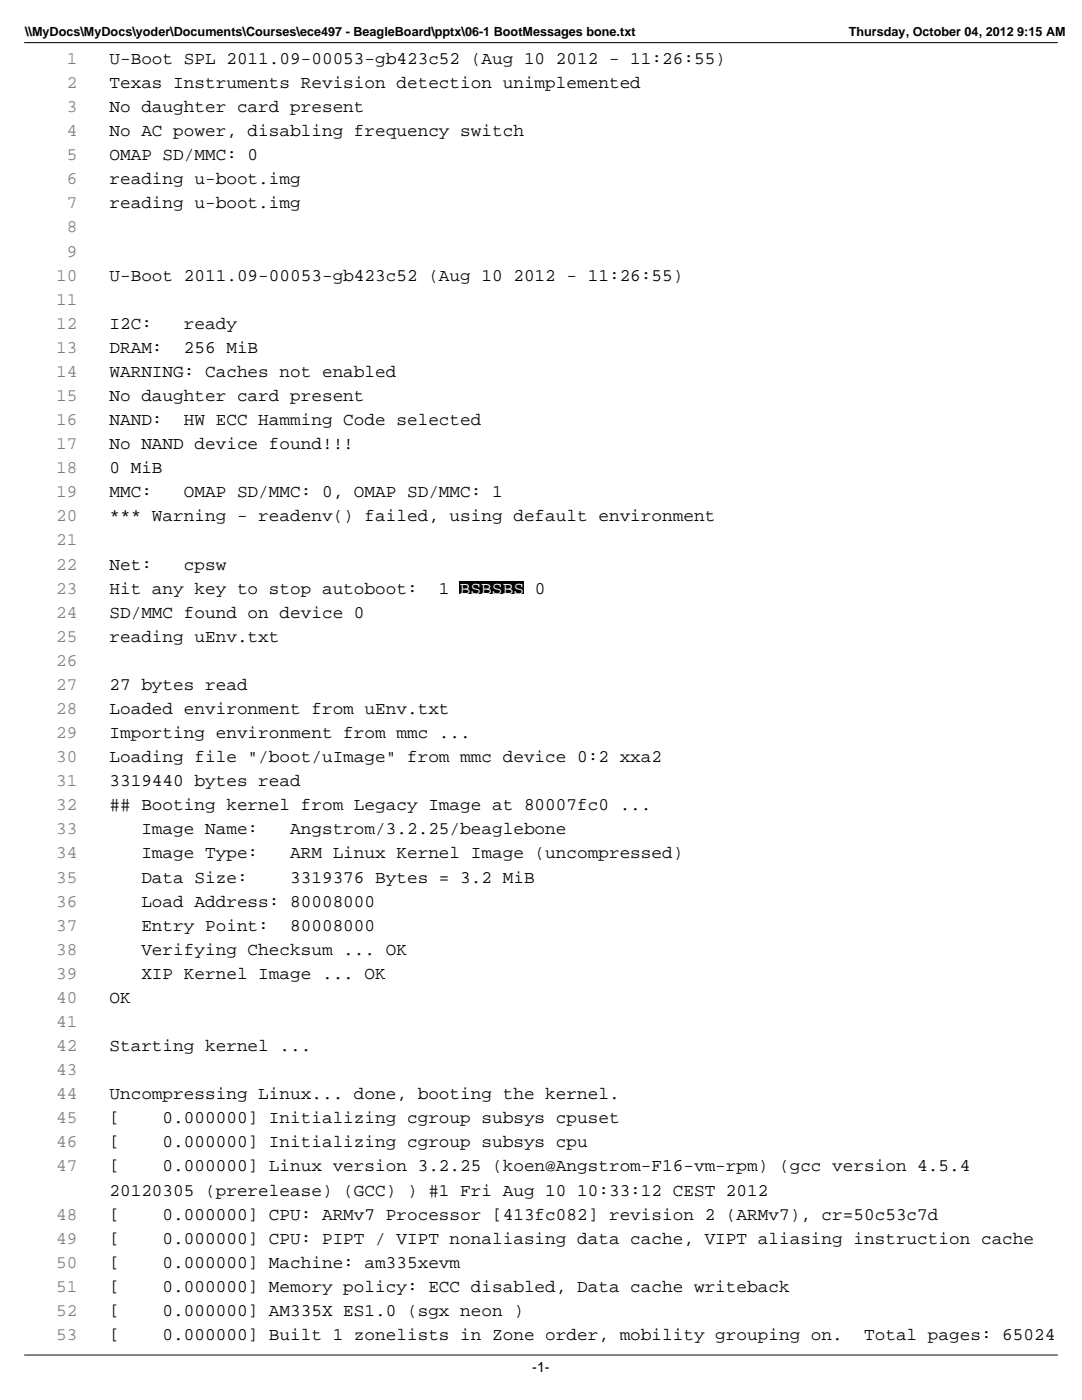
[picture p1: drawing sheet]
<svg xmlns="http://www.w3.org/2000/svg" width="216mm" height="279mm" viewBox="0 0 216 279" stroke-linecap="round" stroke-linejoin="round" font-family="sans-serif">
<defs><g id="words">
<g font-size="3.5" fill="#808080">
<text x="13.4" y="12.8">1</text>
<text x="13.4" y="17.6">2</text>
<text x="13.4" y="22.4">3</text>
<text x="13.4" y="27.2">4</text>
<text x="13.4" y="32">5</text>
<text x="13.4" y="36.8">6</text>
<text x="13.4" y="41.6">7</text>
<text x="13.4" y="46.4">8</text>
<text x="13.4" y="51.2">9</text>
<text x="11.2" y="56">10</text>
<text x="11.2" y="60.8">11</text>
<text x="11.2" y="65.6">12</text>
<text x="11.2" y="70.4">13</text>
<text x="11.2" y="75.2">14</text>
<text x="11.2" y="80">15</text>
<text x="11.2" y="84.8">16</text>
<text x="11.2" y="89.6">17</text>
<text x="11.2" y="94.4">18</text>
<text x="11.2" y="99.3">19</text>
<text x="11.2" y="104.1">20</text>
<text x="11.2" y="108.9">21</text>
<text x="11.2" y="113.7">22</text>
<text x="11.2" y="118.5">23</text>
<text x="11.2" y="123.3">24</text>
<text x="11.2" y="128.1">25</text>
<text x="11.2" y="132.9">26</text>
<text x="11.2" y="137.7">27</text>
<text x="11.2" y="142.5">28</text>
<text x="11.2" y="147.3">29</text>
<text x="11.2" y="152.1">30</text>
<text x="11.2" y="156.9">31</text>
<text x="11.2" y="161.7">32</text>
<text x="11.2" y="166.5">33</text>
<text x="11.2" y="171.3">34</text>
<text x="11.2" y="176.1">35</text>
<text x="11.2" y="180.9">36</text>
<text x="11.2" y="185.7">37</text>
<text x="11.2" y="190.5">38</text>
<text x="11.2" y="195.3">39</text>
<text x="11.2" y="200.2">40</text>
<text x="11.2" y="205">41</text>
<text x="11.2" y="209.8">42</text>
<text x="11.2" y="214.6">43</text>
<text x="11.2" y="219.4">44</text>
<text x="11.2" y="224.2">45</text>
<text x="11.2" y="229">46</text>
<text x="11.2" y="233.8">47</text>
<text x="11.2" y="243.4">48</text>
<text x="11.2" y="248.2">49</text>
<text x="11.2" y="253">50</text>
<text x="11.2" y="257.8">51</text>
<text x="11.2" y="262.6">52</text>
<text x="11.2" y="267.4">53</text>
</g>
<g font-size="3.5">
<text x="21.8" y="12.8">U-Boot SPL 2011.09-00053-gb423c52 (Aug 10 2012 - 11:26:55)</text>
<text x="21.8" y="17.6">Texas Instruments Revision detection unimplemented</text>
<text x="21.8" y="22.4">No daughter card present</text>
<text x="21.8" y="27.2">No AC power, disabling frequency switch</text>
<text x="21.8" y="32">OMAP SD/MMC: 0</text>
<text x="21.8" y="36.8">reading u-boot.img</text>
<text x="21.8" y="41.6">reading u-boot.img</text>
<text x="21.8" y="56">U-Boot 2011.09-00053-gb423c52 (Aug 10 2012 - 11:26:55)</text>
<text x="21.8" y="65.6">I2C:</text>
<text x="36.7" y="65.6">ready</text>
<text x="21.8" y="70.4">DRAM:</text>
<text x="36.7" y="70.4">256 MiB</text>
<text x="21.8" y="75.2">WARNING: Caches not enabled</text>
<text x="21.8" y="80">No daughter card present</text>
<text x="21.8" y="84.8">NAND:</text>
<text x="21.8" y="89.6">No NAND device found!!!</text>
<text x="36.7" y="84.8">HW ECC Hamming Code selected</text>
<text x="21.8" y="94.4">0 MiB</text>
<text x="21.8" y="99.3">MMC:</text>
<text x="36.7" y="99.3">OMAP SD/MMC: 0, OMAP SD/MMC: 1</text>
<text x="21.8" y="104.1">*** Warning - readenv() failed, using default environment</text>
<text x="21.8" y="113.7">Net:</text>
<text x="36.7" y="113.7">cpsw</text>
<text x="21.8" y="118.5">Hit any key to stop autoboot:</text>
<text x="87.6" y="118.5">1</text>
<text x="106.7" y="118.5">0</text>
<text x="21.8" y="123.3">SD/MMC found on device 0</text>
<text x="21.8" y="128.1">reading uEnv.txt</text>
<text x="21.8" y="137.7">27 bytes read</text>
<text x="21.8" y="142.5">Loaded environment from uEnv.txt</text>
<text x="21.8" y="147.3">Importing environment from mmc ...</text>
<text x="21.8" y="152.1">Loading file &quot;/boot/uImage&quot; from mmc device 0:2 xxa2</text>
<text x="21.8" y="156.9">3319440 bytes read</text>
<text x="21.8" y="161.7">## Booting kernel from Legacy Image at 80007fc0 ...</text>
<text x="28.2" y="166.5">Image Name:</text>
<text x="57.9" y="166.5">Angstrom/3.2.25/beaglebone</text>
<text x="28.2" y="171.3">Image Type:</text>
<text x="57.9" y="171.3">ARM Linux Kernel Image (uncompressed)</text>
<text x="28.2" y="176.1">Data Size:</text>
<text x="57.9" y="176.1">3319376 Bytes = 3.2 MiB</text>
<text x="28.2" y="180.9">Load Address: 80008000</text>
<text x="28.2" y="185.7">Entry Point:</text>
<text x="57.9" y="185.7">80008000</text>
<text x="28.2" y="190.5">Verifying Checksum ... OK</text>
<text x="28.2" y="195.3">XIP Kernel Image ... OK</text>
<text x="21.8" y="200.2">OK</text>
<text x="21.8" y="209.8">Starting kernel ...</text>
<text x="21.8" y="219.4">Uncompressing Linux... done, booting the kernel.</text>
<text x="21.8" y="224.2">[</text>
<text x="32.4" y="224.2">0.000000] Initializing cgroup subsys cpuset</text>
<text x="21.8" y="229">[</text>
<text x="21.8" y="233.8">[</text>
<text x="32.4" y="229">0.000000] Initializing cgroup subsys cpu</text>
<text x="32.4" y="233.8">0.000000] Linux version 3.2.25 (koen@Angstrom-F16-vm-rpm) (gcc version 4.5.4</text>
<text x="21.8" y="238.6">20120305 (prerelease) (GCC) ) #1 Fri Aug 10 10:33:12 CEST 2012</text>
<text x="21.8" y="243.4">[</text>
<text x="32.4" y="243.4">0.000000] CPU: ARMv7 Processor [413fc082] revision 2 (ARMv7), cr=50c53c7d</text>
<text x="21.8" y="248.2">[</text>
<text x="32.4" y="248.2">0.000000] CPU: PIPT / VIPT nonaliasing data cache, VIPT aliasing instruction cache</text>
<text x="21.8" y="253">[</text>
<text x="21.8" y="257.8">[</text>
<text x="32.4" y="253">0.000000] Machine: am335xevm</text>
<text x="32.4" y="257.8">0.000000] Memory policy: ECC disabled, Data cache writeback</text>
<text x="21.8" y="262.6">[</text>
<text x="32.4" y="262.6">0.000000] AM335X ES1.0 (sgx neon )</text>
<text x="21.8" y="267.4">[</text>
<text x="32.4" y="267.4">0.000000] Built 1 zonelists in Zone order, mobility grouping on.</text>
<text x="172.4" y="267.4">Total pages: 65024</text>
</g>
<g font-size="3.5" fill="#fff">
<text x="91.7" y="118.5">BS</text>
<text x="96" y="118.5">BS</text>
<text x="100.3" y="118.5">BS</text>
</g>
<text font-size="2.8" x="106.2" y="273.8">-1-</text>
<g font-size="2.5">
<text x="5" y="7.2">\\MyDocs\MyDocs\yoder\Documents\Courses\ece497 - BeagleBoard\pptx\06-1 BootMessages bone.txt</text>
<text x="169.4" y="7.2">Thursday, October 04, 2012 9:15 AM</text>
</g>
</g></defs>
<path d="M4.9 8.5h206.1" fill="none" stroke="#000" stroke-width=".2"/>
<g fill="#fff">
<path d="M13.4 9.2h8.4v4.8h-8.4z"/>
<path d="M21.8 9.2h124.9v4.8h-124.9z"/>
<path d="M146.7 9.2h64.3v4.8h-64.3z"/>
<path d="M13.4 14h8.4v4.8h-8.4z"/>
<path d="M21.8 14h108v4.8h-108z"/>
<path d="M129.8 14h81.2v4.8h-81.2z"/>
<path d="M13.4 18.8h8.4v4.8h-8.4z"/>
<path d="M21.8 18.8h53v4.8h-53z"/>
<path d="M74.8 18.8h136.2v4.8h-136.2z"/>
<path d="M13.4 23.6h8.4v4.8h-8.4z"/>
<path d="M21.8 23.6h189.2v4.8h-189.2z"/>
<path d="M13.4 28.4h8.4v4.9h-8.4z"/>
<path d="M21.8 28.4h31.8v4.9h-31.8z"/>
<path d="M53.6 28.4h157.4v4.9h-157.4z"/>
<path d="M13.4 33.3h8.4v4.8h-8.4z"/>
<path d="M21.8 33.3h40.3v4.8h-40.3z"/>
<path d="M62.1 33.3h148.9v4.8h-148.9z"/>
<path d="M13.4 38.1h8.4v4.8h-8.4z"/>
<path d="M21.8 38.1h40.3v4.8h-40.3z"/>
<path d="M62.1 38.1h148.9v4.8h-148.9z"/>
<path d="M13.4 42.9h8.4v4.8h-8.4z"/>
<path d="M21.8 42.9h189.2v4.8h-189.2z"/>
<path d="M13.4 47.7h8.4v4.8h-8.4z"/>
<path d="M21.8 47.7h189.2v4.8h-189.2z"/>
<path d="M11.2 52.5h10.6v4.8h-10.6z"/>
<path d="M21.8 52.5h116.5v4.8h-116.5z"/>
<path d="M138.3 52.5h72.7v4.8h-72.7z"/>
<path d="M11.2 57.3h10.6v4.8h-10.6z"/>
<path d="M21.8 57.3h189.2v4.8h-189.2z"/>
<path d="M11.2 62.1h10.6v4.8h-10.6z"/>
<path d="M21.8 62.1h27.6v4.8h-27.6z"/>
<path d="M49.4 62.1h161.6v4.8h-161.6z"/>
<path d="M11.2 66.9h10.6v4.8h-10.6z"/>
<path d="M21.8 66.9h31.8v4.8h-31.8z"/>
<path d="M53.6 66.9h157.4v4.8h-157.4z"/>
<path d="M11.2 71.7h10.6v4.8h-10.6z"/>
<path d="M21.8 71.7h59.3v4.8h-59.3z"/>
<path d="M81.1 71.7h129.9v4.8h-129.9z"/>
<path d="M11.2 76.5h10.6v4.8h-10.6z"/>
<path d="M21.8 76.5h53v4.8h-53z"/>
<path d="M74.8 76.5h136.2v4.8h-136.2z"/>
<path d="M11.2 81.3h10.6v4.8h-10.6z"/>
<path d="M21.8 81.3h189.2v4.8h-189.2z"/>
<path d="M11.2 86.1h10.6v4.8h-10.6z"/>
<path d="M21.8 86.1h50.8v4.8h-50.8z"/>
<path d="M72.6 86.1h138.4v4.8h-138.4z"/>
<path d="M11.2 90.9h10.6v4.8h-10.6z"/>
<path d="M21.8 90.9h189.2v4.8h-189.2z"/>
<path d="M11.2 95.7h10.6v4.8h-10.6z"/>
<path d="M21.8 95.7h189.2v4.8h-189.2z"/>
<path d="M11.2 100.5h10.6v4.8h-10.6z"/>
<path d="M21.8 100.5h122.8v4.8h-122.8z"/>
<path d="M144.6 100.5h66.4v4.8h-66.4z"/>
<path d="M11.2 105.3h10.6v4.8h-10.6z"/>
<path d="M21.8 105.3h189.2v4.8h-189.2z"/>
<path d="M11.2 110.1h10.6v4.8h-10.6z"/>
<path d="M21.8 110.1h25.4v4.8h-25.4z"/>
<path d="M47.2 110.1h163.8v4.8h-163.8z"/>
<path d="M11.2 114.9h10.6v4.8h-10.6z"/>
<path d="M21.8 114.9h189.2v4.8h-189.2z"/>
</g>
<path d="M91.7 115.9h4.3v2.6h-4.3zM96 115.9h4.3v2.6h-4.3zM100.3 115.9h4.3v2.6h-4.3z" fill="#000"/>
<g fill="#fff">
<path d="M11.2 119.7h10.6v4.8h-10.6z"/>
<path d="M21.8 119.7h53v4.8h-53z"/>
<path d="M74.8 119.7h136.2v4.8h-136.2z"/>
<path d="M11.2 124.5h10.6v4.8h-10.6z"/>
<path d="M21.8 124.5h36v4.8h-36z"/>
<path d="M57.8 124.5h153.2v4.8h-153.2z"/>
<path d="M11.2 129.3h10.6v4.9h-10.6z"/>
<path d="M21.8 129.3h189.2v4.9h-189.2z"/>
<path d="M11.2 134.2h10.6v4.8h-10.6z"/>
<path d="M21.8 134.2h29.7v4.8h-29.7z"/>
<path d="M51.5 134.2h159.5v4.8h-159.5z"/>
<path d="M11.2 139h10.6v4.8h-10.6z"/>
<path d="M21.8 139h189.2v4.8h-189.2z"/>
<path d="M11.2 143.8h10.6v4.8h-10.6z"/>
<path d="M21.8 143.8h189.2v4.8h-189.2z"/>
<path d="M11.2 148.6h10.6v4.8h-10.6z"/>
<path d="M21.8 148.6h112.2v4.8h-112.2z"/>
<path d="M134 148.6h77v4.8h-77z"/>
<path d="M11.2 153.4h10.6v4.8h-10.6z"/>
<path d="M21.8 153.4h40.3v4.8h-40.3z"/>
<path d="M62.1 153.4h148.9v4.8h-148.9z"/>
<path d="M11.2 158.2h10.6v4.8h-10.6z"/>
<path d="M21.8 158.2h110.1v4.8h-110.1z"/>
<path d="M131.9 158.2h79.1v4.8h-79.1z"/>
<path d="M11.2 163h10.6v4.8h-10.6z"/>
<path d="M21.8 163h189.2v4.8h-189.2z"/>
<path d="M11.2 167.8h10.6v4.8h-10.6z"/>
<path d="M21.8 167.8h116.5v4.8h-116.5z"/>
<path d="M138.3 167.8h72.7v4.8h-72.7z"/>
<path d="M11.2 172.6h10.6v4.8h-10.6z"/>
<path d="M21.8 172.6h189.2v4.8h-189.2z"/>
<path d="M11.2 177.4h10.6v4.8h-10.6z"/>
<path d="M21.8 177.4h55.1v4.8h-55.1z"/>
<path d="M76.9 177.4h134.1v4.8h-134.1z"/>
<path d="M11.2 182.2h10.6v4.8h-10.6z"/>
<path d="M21.8 182.2h55.1v4.8h-55.1z"/>
<path d="M76.9 182.2h134.1v4.8h-134.1z"/>
<path d="M11.2 187h10.6v4.8h-10.6z"/>
<path d="M21.8 187h61.4v4.8h-61.4z"/>
<path d="M83.2 187h127.8v4.8h-127.8z"/>
<path d="M11.2 191.8h10.6v4.8h-10.6z"/>
<path d="M21.8 191.8h57.2v4.8h-57.2z"/>
<path d="M79 191.8h132v4.8h-132z"/>
<path d="M11.2 196.6h10.6v4.8h-10.6z"/>
<path d="M21.8 196.6h189.2v4.8h-189.2z"/>
<path d="M11.2 201.4h10.6v4.8h-10.6z"/>
<path d="M21.8 201.4h189.2v4.8h-189.2z"/>
<path d="M11.2 206.2h10.6v4.8h-10.6z"/>
<path d="M21.8 206.2h42.4v4.8h-42.4z"/>
<path d="M64.2 206.2h146.8v4.8h-146.8z"/>
<path d="M11.2 211h10.6v4.8h-10.6z"/>
<path d="M21.8 211h189.2v4.8h-189.2z"/>
<path d="M11.2 215.8h10.6v4.8h-10.6z"/>
<path d="M21.8 215.8h103.8v4.8h-103.8z"/>
<path d="M125.6 215.8h85.4v4.8h-85.4z"/>
<path d="M11.2 220.6h10.6v4.8h-10.6z"/>
<path d="M21.8 220.6h103.8v4.8h-103.8z"/>
<path d="M125.6 220.6h85.4v4.8h-85.4z"/>
<path d="M11.2 225.4h10.6v4.9h-10.6z"/>
<path d="M21.8 225.4h189.2v4.9h-189.2z"/>
<path d="M11.2 230.3h10.6v4.8h-10.6z"/>
<path d="M21.8 230.3h189.2v4.8h-189.2z"/>
<path d="M21.8 235.1h189.2v4.8h-189.2z"/>
<path d="M11.2 239.9h10.6v4.8h-10.6z"/>
<path d="M21.8 239.9h189.2v4.8h-189.2z"/>
<path d="M11.2 244.7h10.6v4.8h-10.6z"/>
<path d="M21.8 244.7h189.2v4.8h-189.2z"/>
<path d="M11.2 249.5h10.6v4.8h-10.6z"/>
<path d="M21.8 249.5h189.2v4.8h-189.2z"/>
<path d="M11.2 254.3h10.6v4.8h-10.6z"/>
<path d="M21.8 254.3h189.2v4.8h-189.2z"/>
<path d="M11.2 259.1h10.6v4.8h-10.6z"/>
<path d="M21.8 259.1h189.2v4.8h-189.2z"/>
<path d="M11.2 263.9h10.6v4.8h-10.6z"/>
<path d="M21.8 263.9h190.5v4.8h-190.5z"/>
<path d="M211 263.9h1.3v4.8h-1.3z"/>
<path d="M106.2 271.3h3.5v3.1h-3.5z"/>
</g>
<path d="M4.9 270.4h206.1" fill="none" stroke="#000" stroke-width=".2"/>
<use href="#words"/>
</svg>
